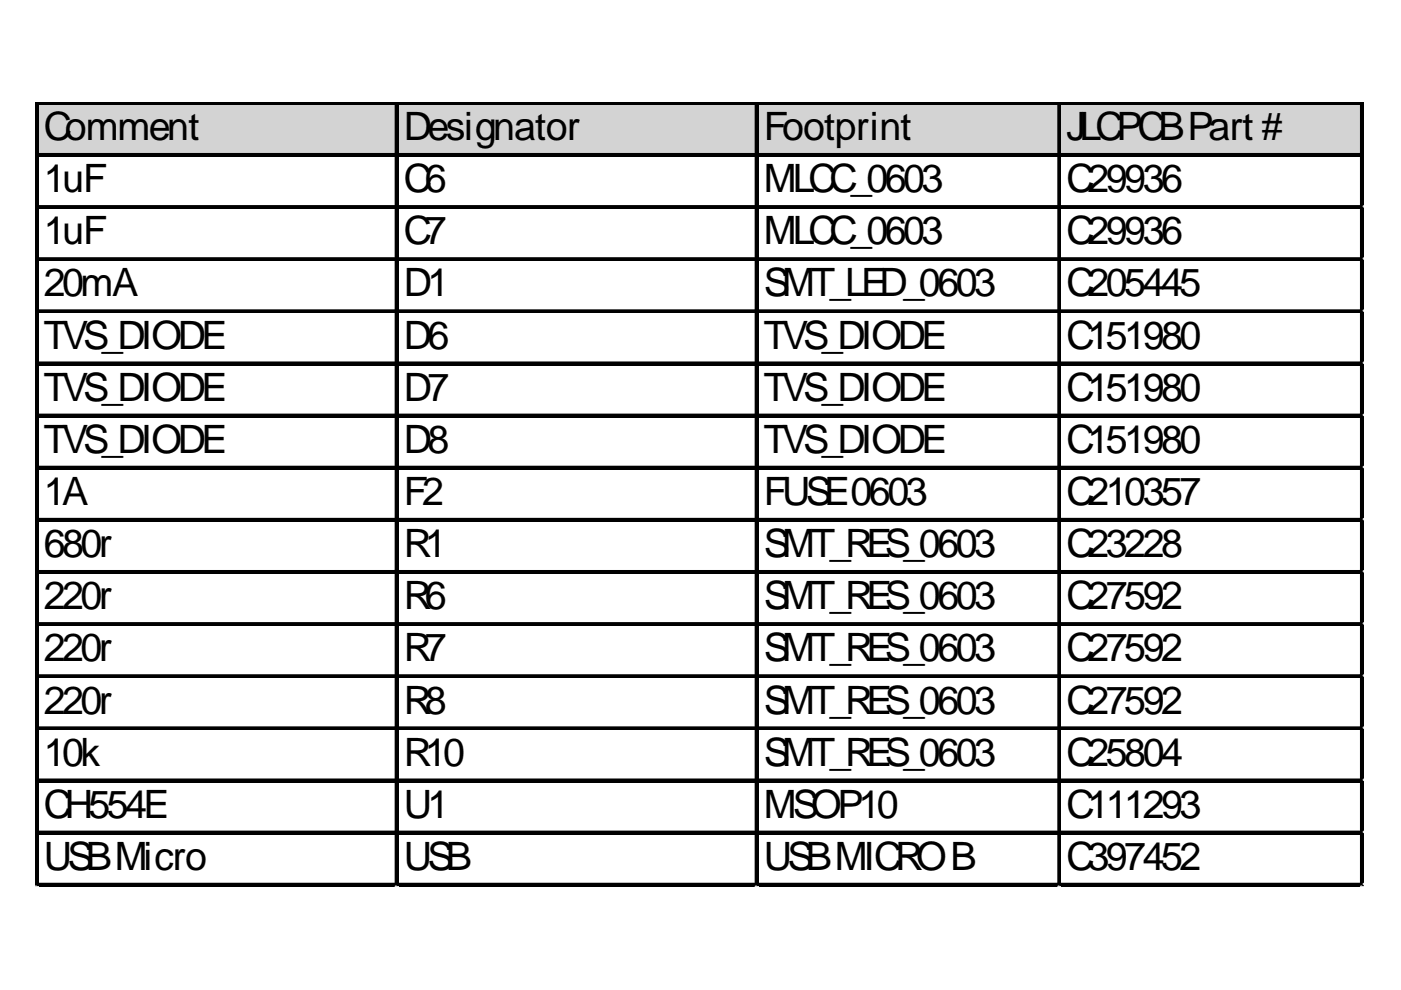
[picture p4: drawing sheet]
<svg xmlns="http://www.w3.org/2000/svg" width="297mm" height="210mm" viewBox="0 0 297 210" stroke-linecap="round" stroke-linejoin="round" font-family="sans-serif">
<defs><g id="words">
<g font-size="8.3">
<text x="9.3" y="29.7">Comment</text>
<text x="85.6" y="29.7">Designator</text>
<text x="161.9" y="29.7">Footprint</text>
<text x="226.1" y="29.7">JLCPCBPart #</text>
<text x="9.3" y="40.8">1uF</text>
<text x="85.6" y="40.8">C6</text>
<text x="161.9" y="40.8">MLCC_0603</text>
<text x="226.1" y="40.8">C29936</text>
<text x="9.3" y="51.8">1uF</text>
<text x="85.6" y="51.8">C7</text>
<text x="161.9" y="51.8">MLCC_0603</text>
<text x="226.1" y="51.8">C29936</text>
<text x="9.3" y="62.9">20mA</text>
<text x="85.6" y="62.9">D1</text>
<text x="161.9" y="62.9">SMT_LED_0603</text>
<text x="226.1" y="62.9">C205445</text>
<text x="9.3" y="73.9">TVS_DIODE</text>
<text x="85.6" y="73.9">D6</text>
<text x="161.9" y="73.9">TVS_DIODE</text>
<text x="226.1" y="73.9">C151980</text>
<text x="9.3" y="85">TVS_DIODE</text>
<text x="85.6" y="85">D7</text>
<text x="161.9" y="85">TVS_DIODE</text>
<text x="226.1" y="85">C151980</text>
<text x="9.3" y="96">TVS_DIODE</text>
<text x="85.6" y="96">D8</text>
<text x="161.9" y="96">TVS_DIODE</text>
<text x="226.1" y="96">C151980</text>
<text x="9.3" y="107.1">1A</text>
<text x="85.6" y="107.1">F2</text>
<text x="161.9" y="107.1">FUSE0603</text>
<text x="226.1" y="107.1">C210357</text>
<text x="9.3" y="118.1">680r</text>
<text x="85.6" y="118.1">R1</text>
<text x="161.9" y="118.1">SMT_RES_0603</text>
<text x="226.1" y="118.1">C23228</text>
<text x="9.3" y="129.2">220r</text>
<text x="85.6" y="129.2">R6</text>
<text x="161.9" y="129.2">SMT_RES_0603</text>
<text x="226.1" y="129.2">C27592</text>
<text x="9.3" y="140.2">220r</text>
<text x="85.6" y="140.2">R7</text>
<text x="161.9" y="140.2">SMT_RES_0603</text>
<text x="226.1" y="140.2">C27592</text>
<text x="9.3" y="151.3">220r</text>
<text x="85.6" y="151.3">R8</text>
<text x="161.9" y="151.3">SMT_RES_0603</text>
<text x="226.1" y="151.3">C27592</text>
<text x="9.3" y="162.3">10k</text>
<text x="85.6" y="162.3">R10</text>
<text x="161.9" y="162.3">SMT_RES_0603</text>
<text x="226.1" y="162.3">C25804</text>
<text x="9.3" y="173.4">CH554E</text>
<text x="85.6" y="173.4">U1</text>
<text x="161.9" y="173.4">MSOP10</text>
<text x="226.1" y="173.4">C111293</text>
<text x="9.3" y="184.4">USBMicro</text>
<text x="85.6" y="184.4">USB</text>
<text x="161.9" y="184.4">USBMICROB</text>
<text x="226.1" y="184.4">C397452</text>
</g>
</g></defs>
<path d="M8.1 22.2h281.1v11.1h-281.1z" fill="#d3d3d3"/>
<g fill="none" stroke="#000" stroke-width=".55">
<path d="M7.6 21.7v166.2M8.2 21.7h281M8.2 32.7h281M83.9 22.2v165.7M160.3 22.2v165.7M224.4 22.2v165.7M288.6 22.2v165.7M8.2 43.8h281M8.2 54.8h281M8.2 65.9h281M8.2 76.9h281M8.2 88h281"/>
<path d="M8.2 99h281M8.2 110.1h281M8.2 121.1h281M8.2 132.2h281M8.2 143.2h281M8.2 154.3h281M8.2 165.3h281M8.2 176.4h281M8.2 187.4h281"/>
</g>
<g fill="#000">
<path d="M7.6 21.7h.6v166.2h-.6zM8.2 21.7h281v.5h-281zM8.2 32.7h281v.6h-281zM83.9 22.2h.6v165.7h-.6zM160.3 22.2h.5v165.7h-.5zM224.4 22.2h.6v165.7h-.6zM288.6 22.2h.6v165.7h-.6zM8.2 43.8h281v.5h-281zM8.2 54.8h281v.6h-281zM8.2 65.9h281v.5h-281zM8.2 76.9h281v.6h-281zM8.2 88h281v.5h-281z"/>
<path d="M8.2 99h281v.6h-281zM8.2 110.1h281v.5h-281zM8.2 121.1h281v.6h-281zM8.2 132.2h281v.5h-281zM8.2 143.2h281v.6h-281zM8.2 154.3h281v.5h-281zM8.2 165.3h281v.6h-281zM8.2 176.4h281v.5h-281zM8.2 187.4h281v.5h-281z"/>
</g>
<path d="M289.2 43.8h.1" fill="none" stroke="#e0e0e0" stroke-width=".55"/>
<path d="M289.2 43.8v.5z" fill="#e0e0e0"/>
<path d="M289.2 54.8h.1" fill="none" stroke="#e0e0e0" stroke-width=".55"/>
<path d="M289.2 54.8v.6z" fill="#e0e0e0"/>
<path d="M289.2 65.9h.1" fill="none" stroke="#e0e0e0" stroke-width=".55"/>
<path d="M289.2 65.9v.5z" fill="#e0e0e0"/>
<path d="M289.2 76.9h.1" fill="none" stroke="#e0e0e0" stroke-width=".55"/>
<path d="M289.2 76.9v.6z" fill="#e0e0e0"/>
<path d="M289.2 88h.1" fill="none" stroke="#e0e0e0" stroke-width=".55"/>
<path d="M289.2 88v.5z" fill="#e0e0e0"/>
<path d="M289.2 99h.1" fill="none" stroke="#e0e0e0" stroke-width=".55"/>
<path d="M289.2 99v.6z" fill="#e0e0e0"/>
<path d="M289.2 110.1h.1" fill="none" stroke="#e0e0e0" stroke-width=".55"/>
<path d="M289.2 110.1v.5z" fill="#e0e0e0"/>
<path d="M289.2 121.1h.1" fill="none" stroke="#e0e0e0" stroke-width=".55"/>
<path d="M289.2 121.1v.6z" fill="#e0e0e0"/>
<path d="M289.2 132.2h.1" fill="none" stroke="#e0e0e0" stroke-width=".55"/>
<path d="M289.2 132.2v.5z" fill="#e0e0e0"/>
<path d="M289.2 143.2h.1" fill="none" stroke="#e0e0e0" stroke-width=".55"/>
<path d="M289.2 143.2v.6z" fill="#e0e0e0"/>
<path d="M289.2 154.3h.1" fill="none" stroke="#e0e0e0" stroke-width=".55"/>
<path d="M289.2 154.3v.5z" fill="#e0e0e0"/>
<path d="M289.2 165.3h.1" fill="none" stroke="#e0e0e0" stroke-width=".55"/>
<path d="M289.2 165.3v.6z" fill="#e0e0e0"/>
<path d="M289.2 176.4h.1" fill="none" stroke="#e0e0e0" stroke-width=".55"/>
<path d="M289.2 176.4v.5z" fill="#e0e0e0"/>
<path d="M289.2 187.4h.1" fill="none" stroke="#e0e0e0" stroke-width=".55"/>
<path d="M289.2 187.4v.5z" fill="#e0e0e0"/>
<use href="#words"/>
</svg>
